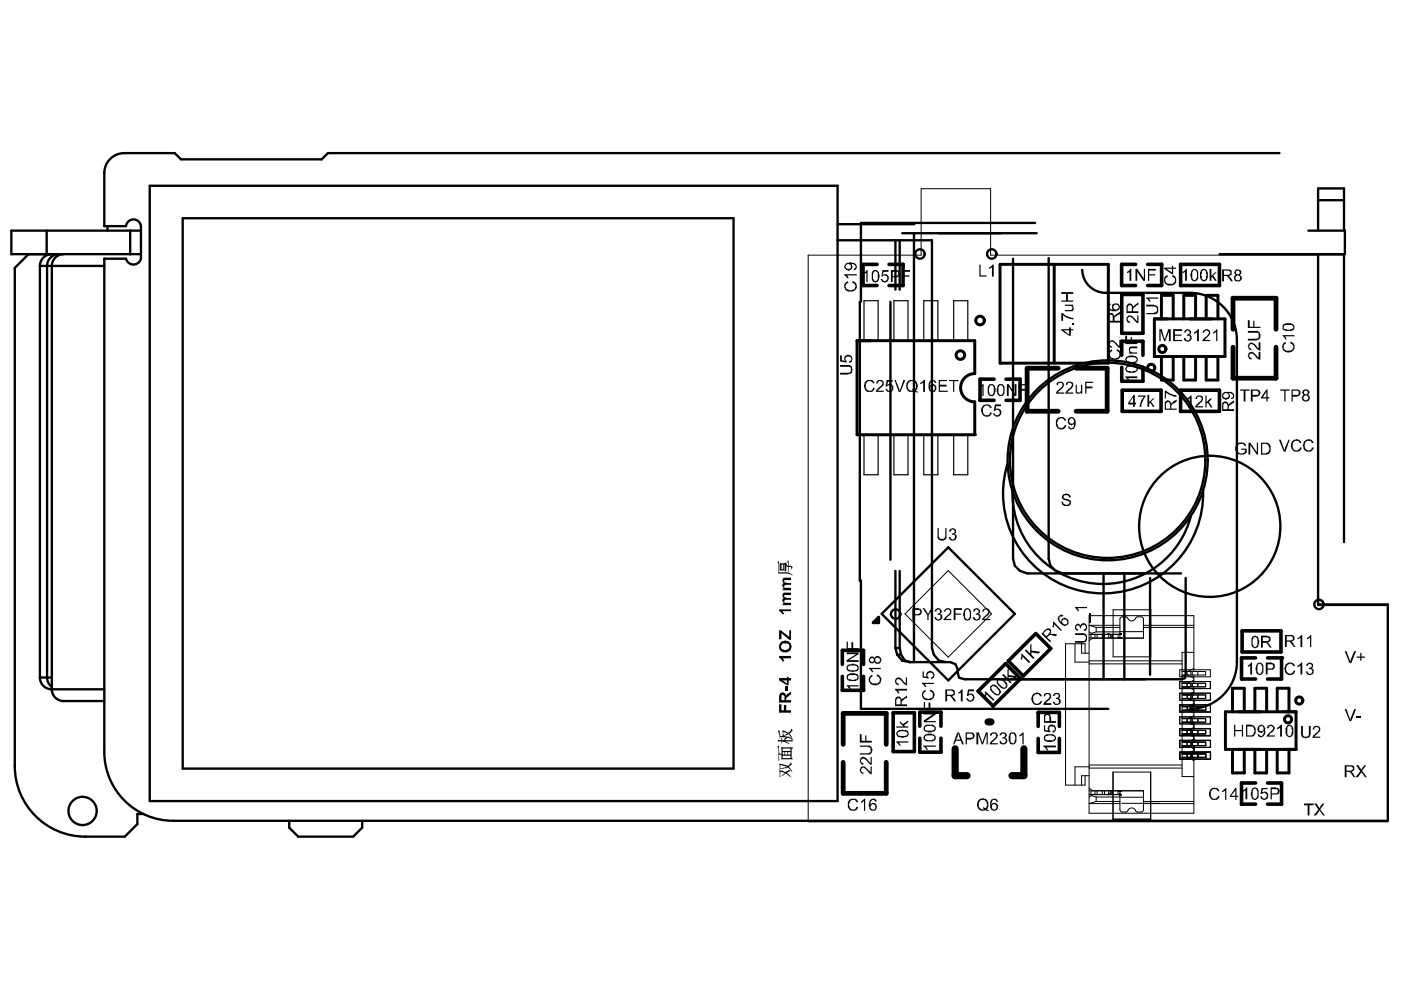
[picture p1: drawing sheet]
<svg xmlns="http://www.w3.org/2000/svg" width="297mm" height="210mm" viewBox="0 0 297 210" stroke-linecap="round" stroke-linejoin="round" font-family="sans-serif">
<g fill="none" stroke="#000" stroke-width=".21">
<path d="M171.3 54.1h24v-14.1h14.7v14.1h69.4v74.3h14.8v45.8h-122.9zM201.1 116.1l-7.8 7.7M204.6 119.6l1.4 1.4M186.9 130.2l2.2 2.1M190.5 133.7l8.4 8.4M191.9 130.2l9.2-9.2 9.1 9.2-9.1 9.1zM191.9 125.2l-1.4 1.4M206 139.3l-4.9 5M210.2 135.1l-1.4 1.4M213 128l2.2 2.2M227.9 136.5v3.9h3M229.3 136.5v2h1.6"/>
<path d="M230.1 138.5v-2h-4.2v30h4.2v-2M230.9 135.3h11.5M230.9 134l.8 .5h5.7M231.3 134.5v.8M231.7 135.3h.1M231.7 135.3l-.8 .5M232.2 134.5v.8M232.4 133v1M232.4 134h5M232.4 134l-1 .3M232.4 133h5M232.6 134.5v.8"/>
<path d="M233.7 134.5v.8M234.2 134.5v.8M234.9 134.5h.1M235 134.5h.1M235.1 134.5v.8M235.5 134.5v.8M235.6 134.5v.8M235.9 134.5v.8M236 129.3h8v10h-8zM236.4 134.5h.1M236.4 135.3h.1M237 134.5v.8"/>
<path d="M237.2 135.3h.1M237.3 134.5h.1M237.3 135.3h.1M237.4 135.3h-.1M237.4 134.5h.1M237.4 135.3h.1M237.4 134.5h-6.5M237.4 135.2h.1M237.4 135.2l.1-4.2a1.23 1.23 0 0 1 1.5-.1 .95 .95 0 0 0 .9 .8 .95 .95 0 0 0 1-.8l.1-.1a1.27 1.27 0 0 1 1.4 .2v4.3h-10.7M237.4 134.4h.1M237.4 134.4v.1M237.4 132.6h-6.5l1.5 .4"/>
<path d="M237.4 133.9h5M237.5 135.3h.1M242.4 133h10.7M242.4 132.6h10.7M253.1 138.3h-2.5v26.3h2.5M230.9 140.8h19.7M230.9 140.1h19.7M250.1 157h6.6l-.1 1.5h-6.5zM250.1 159.5l6.6-.1v1.6h-6.6zM250.1 142h6.5v1.5h-6.5zM250.1 144.5h6.5v1.5h-6.5zM250.1 146h6.5"/>
<path d="M250.1 152h6.5v1.5h-6.5v-1.5h6.5v1.5h-6.5M250.1 154.5h6.5v1.5h-6.5v-1.5h6.5v1.5M250.1 157h6.5M250.1 159.5h6.5M250.2 148.4v-1.5h6.4v1.5l-6.5 .1v-1.5h6.5v1.5M250.2 157v1.4h6.5M250.2 159.4v1.6M250.6 152.4h5v.7h-5M250.6 154.8h5v.8h-5M250.6 157.3h5.1l-.1 .8h-5M250.6 159.8h5.1v.8h-5M250.6 144.9h5v.7h-5"/>
<path d="M250.6 147.3h5v.8h-5M250.6 149.8h5l.1 .8h-5.1M250.6 150.7h1.5l1 .4M250.6 144.8h1.3M250.6 145.7h1.3M250.6 142.4h5v.7h-5M250.6 147.4h5v.7M250.6 148.2h1.5l1 .4M250.6 143.2h1.3M250.6 142.3h1.3M250.6 152.4h5v.7l-5 .1M250.6 153.2h1.3"/>
<path d="M250.6 158.2h1.5l1 .4M250.6 154.9h5v.7h-5M250.6 155.7h1.3M250.6 157.4h5M250.6 159.9h5M250.7 147.3h1.2M250.7 159.8h1.2M250.7 158.1h5M251.7 142.4v.7M251.7 144.9v.7M251.7 147.4v.7M251.7 149.9v.7"/>
<path d="M251.7 152.4v.7M251.7 154.8v.8M251.7 157.3v.8M251.7 159.8v.8M251.7 154.9v.7M251.7 147.3v.8M251.7 149.8v.8M251.9 142.3v.1M251.9 143.1v.1M251.9 144.8v.1M251.9 145.6v.1M251.9 147.3v.1"/>
<path d="M251.9 148.1v.1M251.9 149.8v.1M251.9 150.6v.1M251.9 152.3v.1M251.9 153.1v.1M251.9 154.8v.1M251.9 155.6v.1M251.9 145.7l1.2 .6M251.9 143.2l1.2 .6M251.9 153.2l1.2 .6M251.9 155.7l1.2 .6M251.9 158.2l1.2 .5"/>
<path d="M251.9 147.3h.1M251.9 148.1h.1M251.9 150.6l1.3 .6M251.9 148.1l1.3 .6M251.9 157.3h.1M251.9 158.1l1.3 .6M251.9 159.8h.1M251.9 157.3h-1.3M252.1 155.6l1 .4M252.1 153.2l1 .4M252.5 142.4v.7M252.5 144.9v.7"/>
<path d="M252.5 147.4v.7M252.5 149.9v.7M252.5 152.4v.7M252.5 154.8v.8M252.5 157.3v.8M252.5 159.8v.8M252.5 154.9v.7M252.5 147.3v.8M252.5 149.8v.8M252.8 142.4v.7M252.8 144.9v.7M252.8 147.4v.7"/>
<path d="M252.8 149.9v.7M252.8 152.4v.7M252.8 154.8v.8M252.8 157.3v.8M252.8 159.8v.8M252.8 147.3v.8M252.8 149.8v.8M253.1 156.7l-1.2 .7M253.1 159.2l-1.2 .7M253.1 142.4v-11.9h-22.2v41.9h22.2v-11.8M253.1 143.1v1.8M253.1 145.6v1.8"/>
<path d="M253.1 148.1v1.8M253.1 150.6v1.8M253.1 153.1v1.7M253.1 155.6v1.7M253.1 158.1v1.7M253.1 154.4l-1 .4h-1.5M253.1 151.9l-1 .4h-1.5M253.1 149.4l-1 .4M253.1 146.9l-1 .4M253.1 144.2l-1.2 .6M253.1 141.7l-1.2 .6M253.1 156.9l-1 .4"/>
<path d="M253.1 159.4l-1 .4M253.1 153.1v1.8M253.1 155.6v1.8M253.1 151.7l-1.2 .6M253.1 154.2l-1.2 .6M253.2 148.1v1.7M253.2 149.2l-1.3 .6M253.2 146.7l-1.3 .6M253.2 158.1l-.1 1.8M253.2 159.2l-1.3 .6M253.2 156.7l-1.3 .6M254 142.4v.7"/>
<path d="M254 144.9v.7M254 147.4v.7M254 149.9v.7M254 152.4v.7M254 154.8v.8M254 157.3v.8M254 159.8v.8M254 154.9v.7M254 147.3v.8M254 149.8v.8M255.6 144.9v.7M255.6 149.9v.7"/>
<path d="M255.6 157.3v.8M255.6 159.8v.8M255.7 149.8l-5.1 .1M255.7 159.8l-.1 .8h-5M256.6 149.5v1.5M256.6 157v1.5M256.6 159.5v1.5M256.7 149.5h-6.6v1.5l6.6-.1-.1-1.5h-6.4v1.5M230.9 167.7h11.5M230.9 168.4l6.5 .1M230.9 167.1l.8 .5M230.9 164.5h-1.6v2"/>
<path d="M230.9 162.8h19.7M230.9 162.6h-3v3.9M230.9 162.2h19.7M231.3 167.7v.7M231.4 168.7l1 .3M231.7 167.6h10.7v4.3a1.24 1.24 0 0 1-1.5 .1 .95 .95 0 0 0-1-.7 .95 .95 0 0 0-.9 .7l-.1 .1a1.28 1.28 0 0 1-1.4-.2l-.1-4.2M231.7 167.6v.1M232.2 167.7v.7M232.4 169.9l-1.5 .5h6.5M232.4 169.9h5M232.4 169h5M232.4 169v.9"/>
<path d="M232.6 167.7v.7M233.7 167.7v.7M234.2 167.7v.7M234.9 168.5h.1M234.9 168.4h.1M235 168.4h.1M235 168.4l-.1 .1M235.1 167.7v.7M235.5 167.7v.7M235.6 167.7v.7M235.9 167.7v.7M236 163.7h8v10h-8z"/>
<path d="M236.4 167.6v.1M236.4 168.4v.1M237 167.7v.7M237.2 167.7h.1M237.2 168.4h.1M237.3 168.4h.1M237.3 167.7h.1M237.4 168.4v.1M237.4 168.4h.1M237.4 167.7h.1M237.4 168.5h.1M237.4 168.5h-5.7l-.8 .5"/>
<path d="M237.4 169h5M237.5 167.6v.1M237.8 170.3h8M242.4 170.4h10.7M242.4 169.9h10.7M243.9 163.7v10M250.2 160.9h6.5M250.6 160.7h1.5l1 .4M251.9 160.7l1.2 .5M251.9 160.6l1.3 .6"/>
</g>
<path d="M224.4 78.1h-6.6v9.1h6.6M228.2 78.1h6.5v9.1h-6.5M261.4 73.6v6.6h9.1v-6.6M261.4 69.8v-6.6h9.1v6.6M178.8 157.8v-6.5h9.1v6.5M178.8 161.6v6.6h9.1v-6.6" fill="none" stroke="#000" stroke-width="1"/>
<g fill="none" stroke="#000" stroke-width=".63">
<path d="M212 56.1h23v20.9h-23zM223.5 56.1v20.9M181.7 72.2h25v7a2.99 2.99 0 0 0-3 3 2.99 2.99 0 0 0 3 3v7h-25zM244.7 67.6h15v8h-15zM246.2 75.6v5h2.5v-5M246.2 67.6v-5h2.5v5M251 75.6v5h2.5v-5M251 67.6v-5h2.5v5M255.7 75.6v5h2.5v-5M255.7 67.6v-5h2.5v5M185.1 132l1.2-1.1v1.1zM259.8 150.9h15v8h-15z"/>
<path d="M261.3 150.9v-5h2.5v5M261.3 158.9v5h2.5v-5M266.1 150.9v-5h2.4v5M266.1 158.9v5h2.4v-5M270.8 150.9v-5h2.5v5M270.8 158.9v5h2.5v-5"/>
<circle cx="203.6" cy="75.3" r=".91"/>
<circle cx="207.8" cy="68" r=".91"/>
<circle cx="244.1" cy="78" r=".76"/>
<circle cx="246.4" cy="74" r=".76"/>
<circle cx="273.1" cy="152.5" r=".76"/>
<circle cx="275.5" cy="148.5" r=".76"/>
</g>
<g fill="none" stroke="#000" stroke-width=".76">
<path d="M183 56.1h3M183 56.1v4.4h3M188.5 56.1h3M191.5 56.1v4.4h-3M237.8 56.1h3M237.8 56.1v4.4h3M243.3 56.1h3M246.3 56.1v4.4h-3M250.3 56.1h8.2v4.4h-8.2zM237.8 62.4h4.5v8.3h-4.5zM237.8 75.3v-2.9h4.5v2.9M237.8 77.9v2.9h4.5v-2.9"/>
<path d="M210.8 80.4h-3v4.5h3M213.3 80.4h3v4.5h-3M237.9 82.7h8.3v4.5h-8.3zM250.3 82.7h8.2v4.5h-8.2zM263.4 133.7h8.2v4.5h-8.2zM266.2 139.5h-3v4.5h3M268.7 139.5h3v4.5h-3M178.6 140.9v-3h4.5v3M178.6 143.4v3h4.5v-3M189.4 151.1h4.5v8.3h-4.5zM195 154v-3h4.5v3M195 156.5v3h4.5"/>
<path d="M199.5 156.5v3M199.5 159.5h.1M207.4 146.5l5.8-5.8 3.2 3.2-5.8 5.8zM213.8 140.1l5.8-5.8 3.2 3.2-5.8 5.8zM220.1 154v-2.9h4.5v2.9M220.1 156.6v2.9h4.5v-2.9M263.2 170.5h3M263.2 170.5h.1M266.2 166h-3v4.5M268.7 166h3v4.5h-3"/>
</g>
<path d="M202.5 158.8v5.7h2.5M209.5 153.1h.6M217.1 158.8v5.7h-2.5" fill="none" stroke="#000" stroke-width="1.5"/>
<g fill="none" stroke="#000" stroke-width=".5">
<path d="M31.7 39.4h145.9v130.4h-145.9zM271.3 32.5h-201.8l-1.3 1.3h-29.8l-1.4-1.3h-10.7a4.2 4.2 0 0 0-4.2 4.2v11.2h4.6a1.59 1.59 0 0 1 1.6-1.4 1.59 1.59 0 0 1 1.6 1.4v7a1.63 1.63 0 0 1-1.6 1.2 1.63 1.63 0 0 1-1.6-1.3h-4.6v104.6a14.6 14.6 0 0 0 14.6 14.6h257.5v-45.8h-14.7v-74.3M6.1 53.9l-3 2.9v105.6a15 15 0 0 0 15 15h8.4l2.6-2.7v-2.1h1.3M8.5 56.4h13.6M8.5 56.4v87.3M9.9 48.9v5M11 53.9a2.49 2.49 0 0 0-2.5 2.5M12.5 53.9a2.49 2.49 0 0 0-2.5 2.5v87.3a2.49 2.49 0 0 0 1 2M13.5 53.9a2.49 2.49 0 0 0-2.5 2.5v89.7M22.8 47.9v1M27.6 48.9v5M29.9 48.9h-27.5v5h27.5"/>
<path d="M38.7 46.3h116.8v116.7h-116.8zM177.5 50.9h20.1v86.5l.4 1.4 1.1 1.3 1.4 .3M177.6 47.5h16.3M189.8 50.9v10.5M190.8 50.9v10.5M191.3 49.4h28.5M193.8 49.4v91M214.8 54.8v63.7l.4 1.5 1.1 1 1.5 .6h32.6M219.5 47.3h-37v16.7M222.3 54.7v63.8l.4 1.5 1.1 1 1.6 .6M229.4 57.2v.1M229.4 57.3a5 5 0 0 0 5 4.8h17.9a10 10 0 0 1 9.9 10v68.2a10 10 0 0 1-9.9 10"/>
<path d="M277.4 48.9h7.7v5h-26.5M279.5 48.9v-8.9h5.5v8.9M279.5 42.4h5.5M285 53.9v61M182.3 64v59.2M188.8 64v54.7M213.6 98.3a21.2 21.2 0 0 0 17.4 27.3 21.2 21.2 0 0 0 24.1-21.7M214.7 104.2a19.2 19.2 0 0 0 16.6 19.4 19.2 19.2 0 0 0 21.2-14.3M182.5 123v27.3h52.5M186.9 130.2l14.2-14.1 14.1 14.1-14.1 14.1zM189.8 121v16.4M189.8 137.4l.4 1.4"/>
<path d="M189.8 137.4h1M190.2 138.8l1.1 1.3M190.2 138.8h.8M190.8 137.4l.2 1.4M190.8 121v16.4M191 138.8l.9 1.3M234 121.6v22.4M238.4 121.6v22.4M243.8 122.5v20.6M251.4 122.5v20.6l-.2 .7-.8 .2h-45.9l-1.2-.3-.3-1.1v-.7l-.4-1.1-1.1-.4h-8.6l-1.6-.3M8.5 143.7a2.49 2.49 0 0 0 2.5 2.4M8.5 143.7h2.5"/>
<path d="M11 146.1h11.1M11 146.1a2.49 2.49 0 0 0 2.5 2.5h8.6M191.3 140.1h.6M191.9 140.1l1.2 .3M61.3 174v1.5l1.9 1.9h11.7l1.9-1.9v-1.5"/>
<circle cx="195.1" cy="53.8" r="1"/>
<circle cx="210.3" cy="53.8" r="1"/>
<circle cx="234.8" cy="97.6" r="20.7"/>
<circle cx="234.8" cy="97.6" r="21.2"/>
<circle cx="256.5" cy="111.6" r="15"/>
<circle cx="189.9" cy="130.2" r="1"/>
<circle cx="279.6" cy="128.2" r="1"/>
<circle cx="17.5" cy="171.9" r="2.99"/>
</g>
<g fill="#000">
<path d="M179 58.1h2.7v.3h-2.1l.3 .6h.1h-.4l-.6-.6zM183.1 57.9l.8-.6v2.5h-.2v-1.9l-.4 .2h-.2zM187.1 57.3h1.3v.3h-1l-.3 .7h.3v-.2a.84 .84 0 0 1 .8 .3 .84 .84 0 0 1 .2 .9l-.1 .4-.6 .1v.1l-.6-.1-.4-.6h.4v.2a.58 .58 0 0 0 .8 .1 .58 .58 0 0 0 .1-.9l-.1-.1a.49 .49 0 0 0-.8 .1h-.2zM191.3 57.3h1.6v.3h-1.3v.8h1.2v.2h-1.2v1.2h-.3zM207.7 56.1h.2v2.3h1.3v.2h-1.5zM209.7 56.7l.6-.3 .1-.3h.3v2.5h-.4v-2l-.4 .4h-.2zM239 57.6l.6-.6h.2v2.5h-.3v-1.9l-.5 .4zM240.7 57h.4l1.4 2v-2h.3v2.5h-.4l-1.3-1.9v1.9h-.4zM243.4 57h1.6v.4h-1.3v.7h1.2v.3h-1.2v1.1h-.3zM246.9 58.6l.7-.2v.4h-.1a.72 .72 0 0 0 0 1.2v.2a1.64 1.64 0 0 0 1.6-.4v-.1a.58 .58 0 0 0-.4-.9l-.2-.2 .1-.3v.1a.48 .48 0 0 1 .6 .5h.2a1.3 1.3 0 0 1-.4 1.3 1.3 1.3 0 0 1-1.3 .3 1.24 1.24 0 0 1-.8-1.9zM250.8 57.6l.6-.6h.2v2.5h-.3v-1.9l-.5 .4zM256.5 57h.3v1.5l.8-.7h.4l-.8 .6 .8 1.1h-.4l-.6-.9-.2 .9h-.3z"/>
<path d="M178.1 75.4h.4v1l.6 .1v-.1a.83 .83 0 0 1 .3-1.1 .83 .83 0 0 1 1.1 .2l.1 .2a.76 .76 0 0 1-.6 1.2v-.3l.4-.2a.6 .6 0 0 0-.4-.8 .6 .6 0 0 0-.7 .5v.3l.2 .1v.4l-1.4-.3zM179.1 60l.5-.3 .3 .3a.7 .7 0 0 0-.6 .8 .7 .7 0 0 0 .7 .6 .79 .79 0 0 0 1-.1l.3-.1a.91 .91 0 0 0-.7-1.3l.3-.2a1.11 1.11 0 0 1 .8 1.3 1.11 1.11 0 0 1-1.3 .8 1.12 1.12 0 0 1-1.2-.4 1.12 1.12 0 0 1-.1-1.2zM178.1 77.4h1.5a.9 .9 0 0 1 1 .6l.2 .3v.2h-.2a.66 .66 0 0 1-.7 .8v.1h-1.8v-.4h1.7a.64 .64 0 0 0 .6-.7 .64 .64 0 0 0-.8-.5h-1.5zM225 66.4l.7 .2a2.84 2.84 0 0 0 1.9 .8v.4l-.4-.2a2.87 2.87 0 0 1-1.8-.7v1.1h-.4zM227.3 68.5h.3v.4h-.3zM225.8 64.6h1.8v.3h-.3a.59 .59 0 0 1 .4 .6 .59 .59 0 0 1-.7 .5h-1.2v-.3h1.4l.1-.2a.45 .45 0 0 0-.1-.5 .45 .45 0 0 0-.4-.1h-1zM225 61.9h2.6v.4h-1.2v1.4h1.2v.3h-2.6v-.3h1v-1.4h-1zM235.2 74.5l.5-.4h.1v.4a.71 .71 0 0 0-.5 .7 .71 .71 0 0 0 .6 .7l.4 .1a.9 .9 0 0 0 .9-.4 .9 .9 0 0 0 0-1l-.5-.2 .2-.3a1.09 1.09 0 0 1 .5 1.6 1.38 1.38 0 0 1-1.6 .6l-.1-.2a1.09 1.09 0 0 1-.5-1.6zM235.2 72.3l.5-.1v-.1a2.25 2.25 0 0 1 1.4 1.1l.2 .1v-1.2h.3v1.7l-.4-.1-.8-.7a.77 .77 0 0 0-1-.4 .52 .52 0 0 0-.1 .5 .52 .52 0 0 0 .5 .4v.2a.83 .83 0 0 1-.6-1.2zM239 67.1a.84 .84 0 0 1 1.4 .3l.7 .7v-1.2h.3v1.6l-.5-.1-.4-.4a.63 .63 0 0 0-.7-.6 .4 .4 0 0 0-.5-.2 .4 .4 0 0 0-.2 .4l.1 .4 .4 .1v.4a.89 .89 0 0 1-.6-1.4zM238.6 71.2h.4v1.4h.7v-1.2h.3v1.2h1.1v.4h-2.5zM239.3 73.7l.4-.2h1.4v.3h-1a.39 .39 0 0 0-.5 .3 .39 .39 0 0 0 .4 .5v.1h1.1v.3h-1.8v-.3h.3l-.3-.2z"/>
<path d="M238.6 79.8h2.5v.4h-1.9l.4 .5v.1h-.4l-.1-.4-.5-.3zM243 64.6h1.7l.5 .1v.2a.85 .85 0 0 1 .4 1.1v.2l-.6 .4h-2v-.2h1.7v-.2a.63 .63 0 0 0 .6-.6 .63 .63 0 0 0-.6-.6h-1.7zM243 63.1h2.6v.2h-2.1l.4 .4v.3h-.2l-.3-.5-.4-.2zM245.8 69.8h.5l.6 2.3 .8-2.3h.5v2.5h-.4v-2l-.7 2h-.3l-.7-2.1v2.1h-.3zM248.7 69.8h1.9v.4h-1.5v.7h1.4v.3h-1.4v.9h1.5v.2h-1.9zM251.1 70.2a.71 .71 0 0 1 .7-.4 .71 .71 0 0 1 .6 .4 .56 .56 0 0 1-.3 .9 .65 .65 0 0 1 .6 .6 .65 .65 0 0 1-.6 .6 .79 .79 0 0 1-1-.1l-.1-.5h.4v.2a.52 .52 0 0 0 .8 .1 .52 .52 0 0 0-.2-.8h-.4v-.3l.4-.1a.4 .4 0 0 0-.1-.7 .4 .4 0 0 0-.5 .5l-.4-.2zM253.2 70.4h.2l.5-.6h.3v2.5h-.4v-1.9l-.5 .4h-.1zM255.1 70.2a.88 .88 0 0 1 1.5 .1l-.1 .8-1.2 1h1.3v.2h-1.7v-.2l1.2-1.2a.46 .46 0 0 0 0-.7 .46 .46 0 0 0-.7 .1h-.1v.3h-.4zM257.2 70.4l.9-.6v2.5h-.2v-1.9l-.7 .4zM264.7 74.9a.84 .84 0 0 1 1.4 .2l.8 .8v-1.3h.3v1.7h-.3l-.8-.8a.85 .85 0 0 0-1.1-.4l-.2 .4 .3 .4h.2v.4l-.5-.2v-.2a.49 .49 0 0 1-.1-.8zM264.7 73l.5-.4a2.83 2.83 0 0 1 1.5 1.2h.2v-1.2h.3v1.8l-.5-.2-.6-.6a.9 .9 0 0 0-1-.6l-.3 .5 .2 .3 .3 .2v.2a.51 .51 0 0 1-.6-.6h-.1zM264.6 67.9h.4v1.4h.7v-1.3h.3v1.3h1.2v.2h-2.6z"/>
<path d="M264.6 70.2h1.5a.95 .95 0 0 1 1.1 1.1v.3l-.3 .5-2.3 .1v-.4h1.5a.51 .51 0 0 0 .5 0 .51 .51 0 0 0 .3-.5l.1-.1h-.1a.55 .55 0 0 0-.2-.6 .55 .55 0 0 0-.6 0h-1.5zM271.9 73l.7-.5 .1 .3-.1 .2a.58 .58 0 0 0-.4 .8 1.33 1.33 0 0 0 1.9 .3v-.3a.54 .54 0 0 0-.3-.8l-.2-.2v-.3h.1a1.12 1.12 0 0 1 .8 1.1 1.12 1.12 0 0 1-.9 1v.1a1.37 1.37 0 0 1-1.7-.9l-.1-.2zM271.9 71.1h2.6v.2h-2.1l.4 .5v.1h-.4v-.2zM183.3 81.1l.5-.5h.5a.58 .58 0 0 1 .9 .3l.3 .3-.4 .1v-.1a.9 .9 0 0 0-1.3-.1 .9 .9 0 0 0-.1 1.2v.2a.77 .77 0 0 0 .7 .3 .77 .77 0 0 0 .7-.5v-.1l.4 .1-.4 .5a.65 .65 0 0 1-.9 .3h-.1a1.26 1.26 0 0 1-.8-1.8zM186 80.7h.2a.72 .72 0 0 1 1 .1 .72 .72 0 0 1-.1 1l-1 1h1.3v.3h-1.7l.1-.5 .7-.5a1 1 0 0 0 .5-1.2 .52 .52 0 0 0-.6-.1 .52 .52 0 0 0-.3 .5h-.4zM188 80.6h1.3v.3h-1l-.2 .7 .2-.2a.83 .83 0 0 1 1 .4 .83 .83 0 0 1-.2 1 .65 .65 0 0 1-.8 .3l-.6-.5v-.1h.4a.46 .46 0 0 0 .4 .4 .46 .46 0 0 0 .5-.3 .59 .59 0 0 0-.1-.8 .59 .59 0 0 0-.8 0v.2h-.4zM189.6 80.6h.3l.9 2.2 .8-2.2h.3l-1 2.5h-.4zM195.1 81.2l.5-.3 .3-.3h.2v2.5h-.4v-2l-.5 .3h-.1zM199 80.6h1.8v.2h-1.5v.8h1.4v.4h-1.4v.8h1.6v.3h-1.9zM201.2 80.6h2v.2h-.9v2.3h-.2v-2.3h-.9zM207.7 82h.2l.4-.6h.2v2.6h-.2v-2l-.5 .3h-.1zM208.2 86.3h.1a1.14 1.14 0 0 1 1.9 0l.1 .2h-.4a.79 .79 0 0 0-.9-.5 .79 .79 0 0 0-.6 .9v.6h.1a.69 .69 0 0 0 .6 .6 .69 .69 0 0 0 .7-.3l.1-.4 .4 .1a1.15 1.15 0 0 1-1 .8 1.15 1.15 0 0 1-1.1-.6v-.3h-.2z"/>
<path d="M210.9 85.8h1.3v.3h-1l-.1 .7a.82 .82 0 0 1 1.1 .4 .82 .82 0 0 1-.6 1.1l-.3 .1v-.1h-.4l-.2-.3-.1-.3h.3a.51 .51 0 0 0 .8 .3 .63 .63 0 0 0 .2-.8 .63 .63 0 0 0-.7-.3l-.3 .2h-.2zM213.5 81.4h.4l1.2 2.1v-2.1h.4v2.6h-.4l-1.2-2v2h-.4zM216 81.4h1.8v.3h-1.4v.8h1.3v.3h-1.3v1.2h-.4zM224.1 81.1h.2a.85 .85 0 0 1 .9-.2 .85 .85 0 0 1 .5 .8h-.2a1.72 1.72 0 0 1-1.1 1.3v.2h1.3v.3h-1.8l.1-.5 .5-.5a.63 .63 0 0 0 .6-.7 .37 .37 0 0 0 .1-.5 .37 .37 0 0 0-.4-.1h-.3l-.2 .5-.3-.1zM224 88.9a1.18 1.18 0 0 1 2 .1v.2h-.3a.77 .77 0 0 0-1.1-.4l-.3 .4-.2 .4v.3h.2a.75 .75 0 0 0 .4 .8 .75 .75 0 0 0 .8-.1l.3-.5 .2 .2a1.11 1.11 0 0 1-1.3 .8 1.11 1.11 0 0 1-.8-1.3zM226 81.2l.4-.3a.84 .84 0 0 1 .9 .2 .84 .84 0 0 1 .3 .9l-1.3 1.2h1.3v.3h-1.7a2.25 2.25 0 0 1 1.1-1.4v-.1a.46 .46 0 0 0 .1-.8 .46 .46 0 0 0-.7 .1l-.1 .4-.4-.1h.1zM228.1 81.6h.2v1a.47 .47 0 0 0 .5 .6 .47 .47 0 0 0 .4-.6v-1h.3v1.9h-.3v-.3l-.3 .1a.55 .55 0 0 1-.7 .1 .55 .55 0 0 1-.1-.7zM230.1 80.9h1.6v.3h-1.4v.8h1.3v.3h-1.3v1.2h-.2zM241.2 83.9h1.7v.2l-.8 1.1-.1 1.1h-.4v-.4l.4-1.2 .5-.6h-1.3zM243.3 83.7h.4v1.5l.7-.7h.4l-.8 .6 .8 1.2h-.4l-.5-.9-.2 .2v.7h-.4zM246.9 82.8h.4l.2 .3 .8 .4v.1l1.2 .3v.2l-1-.1v-.1l-.7-.2-.6-.5v1.3h-.3zM251.8 84.4l.3-.2 .3-.3h.3v2.5h-.4v-2l-.4 .3h-.1z"/>
<path d="M253.7 84l.2-.1a.84 .84 0 0 1 .9 .1 .84 .84 0 0 1 .3 .9l-1.3 1.2h1.3v.3h-1.7a2.25 2.25 0 0 1 1.2-1.4l.1-.1a.51 .51 0 0 0-.3-.8 .51 .51 0 0 0-.6 .5h-.4zM255.6 83.9h.2v1.3l.8-.7h.4l-.7 .7 .8 1.2h-.4l-.6-1-.3 .2v.8h-.2zM262 94.4a1.39 1.39 0 0 1 1.8-.4l.4 .4-.3 .2a.91 .91 0 0 0-1.2-.5 .91 .91 0 0 0-.4 1.3v.2l.5 .5h.8l.3-.2v-.5h-.7v-.3h1.1v.9a1.71 1.71 0 0 1-2.1 0l-.3-.5zM262.9 82.6h2.1v.2h-.9v2.3h-.4v-2.3h-.8zM264.7 93.9h.4l1.4 2v-2h.2v2.5h-.2l-1.4-2v2h-.4zM271.2 93.2h.3l.7 1.9h.1v.4l.9-2.3h.2l-.8 2.6h-.4zM271.4 82.6h2v.2h-.8v2.3h-.3v-2.3h-.9zM273.8 93.7a1.55 1.55 0 0 1 1.7-.5l.5 .7-.4 .1-.1-.1a.58 .58 0 0 0-.9-.4 1.33 1.33 0 0 0-.3 1.9h.3a.54 .54 0 0 0 .9-.3h.1v-.2h.4v.1a1.12 1.12 0 0 1-1.1 .8 1.12 1.12 0 0 1-1.1-.9h-.1zM276.5 93.6l.2-.1a1.01 1.01 0 0 1 1-.4 1.01 1.01 0 0 1 .8 .8l-.4 .1v-.1a.78 .78 0 0 0-1.2-.2 1.02 1.02 0 0 0-.1 1.3 1.02 1.02 0 0 0 1.2 .4l.1-.5h.4a1.09 1.09 0 0 1-1.1 .9 1.09 1.09 0 0 1-1-1.1l-.2-.5h.2zM198.8 112h.2v1.5a.69 .69 0 0 0 .5 .8 .69 .69 0 0 0 .8-.3l.1-.3v-1.7h.3v1.5a.99 .99 0 0 1-.7 1.1 .99 .99 0 0 1-1.2-.6zM201.3 112.4l.1-.2a.75 .75 0 0 1 .9-.1 .75 .75 0 0 1 .4 .8l-.4 .3a.65 .65 0 0 1 .5 .7 .65 .65 0 0 1-.5 .6 .76 .76 0 0 1-1.1-.6h.4a.48 .48 0 0 0 .6 .5v-.1a.48 .48 0 0 0 .3-.7 .48 .48 0 0 0-.7-.2v-.3h.1a.41 .41 0 0 0 .5-.4 .41 .41 0 0 0-.4-.4 .41 .41 0 0 0-.4 .4h-.4zM225.1 105.1l.8-.5 .5 .2a.45 .45 0 0 1 .5 .5l.1 .1-.3 .1a.64 .64 0 0 0-.5-.5 .64 .64 0 0 0-.7 .3 .48 .48 0 0 0 .7 .5l.5 .1v.1a.58 .58 0 0 1 .3 .9 1.24 1.24 0 0 1-1.9-.1l-.1-.4h.4v.1a.72 .72 0 0 0 .9 .5l.1-.1a.32 .32 0 0 0 .4-.3 .32 .32 0 0 0-.4-.3v-.2h-.5l-.4-.2a.51 .51 0 0 1-.4-.8z"/>
<path d="M165.2 133.6h.4l1.7 1.4v-1.4h.4v2.1h-.4l-1.6-1.4v1.2h-.5zM165.9 125.8l.3-.1h1.5v.5h-1.4l-.1 .1 .1 .4 1.4 .1v.4h-1.3l-.2 .2 .1 .4h1.4v.5h-1.8v-.4h.3l-.4-.5 .1-.5 .3-.1-.4-.5zM165.9 122.6l.3-.1h1.5v.5h-1.4l-.1 .1 .1 .4 1.4 .1v.4h-1.3l-.2 .3 .1 .3h1.4v.5h-1.8v-.3h.3l-.4-.5 .1-.5 .3-.2-.4-.5zM165.2 139.1h2.5v.5h-1.8l.4 .6h-.5v-.2l-.6-.5zM165.2 129.2h2.5v.4h-1.8l.4 .6h-.5l-.6-.6zM179.5 136h.3v1.4h.7v-1.2h.4v1.2h1.1v.3h-2.5zM179.5 138.3h2.5v.4l-2 1.3h2v.3h-2.5v-.3l2-1.3h-2zM195.6 128.9h.4l.7 1.3 .8-1.3h.4l-1 1.6v1h-.3v-1zM198.4 129.1h.1a.7 .7 0 0 1 .9 0 .7 .7 0 0 1 .1 .9l-.2 .2a.64 .64 0 0 1 .5 .7 .64 .64 0 0 1-.6 .6l-.2 .1a.88 .88 0 0 1-.9-.8h.3a.53 .53 0 0 0 .8 .5 .53 .53 0 0 0 0-1h-.4v-.2a.48 .48 0 0 0 .5-.6 .39 .39 0 0 0-.4-.3 .39 .39 0 0 0-.4 .4v.1l-.4-.1zM200.3 129.2a.85 .85 0 0 1 1-.1 .85 .85 0 0 1 .4 1l-1.1 1v.1h1.1v.3h-1.7v-.3l.4-.4a1.83 1.83 0 0 0 1-1.3 .57 .57 0 0 0-.5-.3 .57 .57 0 0 0-.5 .4v.1h-.2zM202.2 128.9h1.8v.4h-1.4v.8h1.1v.2h-1.1v1.2h-.4zM206.5 129.1l.4-.2h.4v.2a.53 .53 0 0 1 .5 .4 .53 .53 0 0 1-.3 .6l-.1 .1a.64 .64 0 0 1 .5 .7 .64 .64 0 0 1-.6 .6l-.2 .1a.88 .88 0 0 1-.8-.8h.3a.39 .39 0 0 0 .2 .5 .39 .39 0 0 0 .5-.1l.4-.4-.2-.1a.39 .39 0 0 0-.2-.4 .39 .39 0 0 0-.4 0v-.2l.4-.1a.4 .4 0 0 0-.1-.7 .4 .4 0 0 0-.6 .4l-.3-.1z"/>
<path d="M208.4 129.2l.1-.1a.95 .95 0 0 1 1.4 .7h-.1l-.2 .7-.9 .6v.1h1.2v.3h-1.7l.3-.7a1.83 1.83 0 0 0 1.1-1.3 .55 .55 0 0 0-.6-.3 .55 .55 0 0 0-.5 .5h-.2zM218.7 136.4v1.5l1.9 .3-.4 .4-1.5-.3v.5l.6 .7-.2 .2-1.8-1.8 .2-.2 .9 .9v-1.8zM223.4 131.7l1.7 1.9-.2 .2-1.4-1.4-.1 .7-.3-.2zM227.9 132.6h.2a.53 .53 0 0 1 .5-.4 .53 .53 0 0 1 .5 .4 .72 .72 0 0 1 .9-.5l.1 .1a.95 .95 0 0 1 0 1.6h-.3l-.1-.3a.53 .53 0 0 0 .5-.7 .53 .53 0 0 0-.7-.3l-.3 .4v.4l-.3-.2a.42 .42 0 0 0-.2-.5 .42 .42 0 0 0-.6 .2 .42 .42 0 0 0 .3 .6l.2 .4a.65 .65 0 0 1-.7-.8zM227.9 134.3h1.4a.95 .95 0 0 1 1.2 1.1v.1a.9 .9 0 0 1-1 .8h-1.6v-.4h1.4a.51 .51 0 0 0 .8-.4 .52 .52 0 0 0 .1-.5 .52 .52 0 0 0-.5-.4h-1.8zM227.9 128.7h2.6v.2h-2.1l.4 .6v.1h-.4v-.3l-.5-.4zM275.1 135.3l.4-.1 .4-.6h.2v2.6h-.4v-2l-.4 .3h-.2zM277.1 135.3l.5-.3 .2-.4h.2v2.6h-.2v-2l-.4 .3h-.3zM287.6 139.2h.8v-.8h.3v.8h.7v.3h-.7v.6h-.3v-.6h-.8zM165.2 149.3h.5v1.3h.5v-1.1h.5v1.1h1v.5h-2.5zM166.6 145.4h.5v1h-.5zM179.5 145.3h2.5v.2h-2l.4 .5v.2h-.3z"/>
<path d="M182.3 155.7h.4v1.4h.7v-1.2h.3v1.2h1.1v.3h-2.5zM182.3 158.1h1.5a.88 .88 0 0 1 .9 .3 .88 .88 0 0 1 .1 .9 .7 .7 0 0 1-1 .7h-1.5v-.3h1.5a.7 .7 0 0 0 .8-.6 .7 .7 0 0 0-.7-.8h-1.6zM184.3 143.5l.4-.4h.3v.4a.65 .65 0 0 0-.6 .6 .65 .65 0 0 0 .6 .7v.1h.3a.89 .89 0 0 0 1.1-.3 .89 .89 0 0 0 0-1.1l-.6-.1 .2-.4a1.16 1.16 0 0 1 .9 1.3 1.16 1.16 0 0 1-1.3 1 1.14 1.14 0 0 1-1.4-1.3zM184.2 141.6h2.5v.3h-1.9l.4 .6h-.4zM189.9 143.9h.1a.67 .67 0 0 1 1.2 .1l.9 .9v-1.3h.2v1.7l-.5-.1-.9-.9a.49 .49 0 0 0-.6-.4 .49 .49 0 0 0-.3 .6 .49 .49 0 0 0 .5 .4v.4a.89 .89 0 0 1-.6-1.4zM190.8 152.9l.6 .6 1.2-.7v.3l-.9 .7 .2 .2h.7v.3h-2.6v-.3h1.6l-.8-.7zM189.8 146h2.5v.4h-2l.4 .4v.3h-.3l-.1-.4-.5-.4zM190 157.2h2.6v.2h-1.9l.2 .7h.1h-.3l-.7-.7zM195.6 146.7l.4-.4h.2v.4a.71 .71 0 0 0-.5 .7 .71 .71 0 0 0 .7 .7h.2v.1l.4-.1a.75 .75 0 0 0 .8-.4 .75 .75 0 0 0-.2-.9l-.5-.2 .2-.4 .1 .1a1.1 1.1 0 0 1 .7 1.2 1.1 1.1 0 0 1-1.1 1 1.23 1.23 0 0 1-1.5-1.6zM195.6 142.4h.3v1l.6 .1v-.1a.62 .62 0 0 1-.1-.7 .62 .62 0 0 1 .6-.3 .49 .49 0 0 1 .8 .1 .75 .75 0 0 1 .3 .8 .75 .75 0 0 1-.6 .6l-.1 .1v-.4h.1a.47 .47 0 0 0 .4-.4 .47 .47 0 0 0-.3-.4 .64 .64 0 0 0-.7-.1 .64 .64 0 0 0-.3 .7l.3 .1v.4l-1.3-.3zM195.9 148.8h.2v1.4h.8v-1.2h.4v1.2h1.1v.4h-2.5zM195.5 144.8h2.5v.2h-1.9l.3 .7h.1h-.4l-.2-.5-.4-.2z"/>
<path d="M195.7 158.1h2.7v.2h-2l.3 .5v.2h-.3v-.3zM195.9 151.1h2.5v.4l-2 1.4h2v.2h-2.5v-.3l1.9-1.3h-1.9zM203.2 146.8l.6-.6h.3v2.5h-.4v-2l-.4 .4h-.1zM205.2 146.2h1.3v.4h-1l-.1 .6 .2-.1a.92 .92 0 0 1 .9 .5 .92 .92 0 0 1-.1 1 1.08 1.08 0 0 1-1.5-.4v-.1h.3l.2 .4a.62 .62 0 0 0 .9-.5 .62 .62 0 0 0-.8-.7v.1l-.5 .2zM207 155.3h.5l.8 2.1 .7-2.1h.4v2.5h-.2v-2.1l-.8 2.1h-.2l-.8-2.1v2.1h-.4zM208.8 146.7l.1-.1 1.9 1.7-.2 .3-1.4-1.4-.3 .7zM210.1 155.4h.2v-.1a.95 .95 0 0 1 1.3 .8l-.1 .3-1.2 1v.2h1.3v.2h-1.8l.3-.6 .6-.5a.85 .85 0 0 0 .4-1.2 .64 .64 0 0 0-.9 .6l-.3-.2zM212 155.7a1 1 0 0 1 1.1-.4l.4 .5-.1 .5-.3 .1 .3 .2a.86 .86 0 0 1-.2 1.2 .86 .86 0 0 1-1.2-.2v-.4h-.2l.4-.1a.51 .51 0 0 0 .7 .5 .51 .51 0 0 0 .2-.8l-.1-.2h-.5l.1-.3a.42 .42 0 0 0 .6-.2 .42 .42 0 0 0-.3-.6 .42 .42 0 0 0-.6 .3l-.3 .1zM213.9 141.6v1.5l1.9 .3-.4 .4-1.5-.3v.5l.6 .7-.3 .2-1.7-1.8 .2-.2 .9 .9v-1.8zM216.1 155.8l.4-.1 .3-.4h.2v2.5h-.2v-2l-.5 .4h-.2zM216.5 138.7l.2-.1 1.7 1.7-.2 .3-1.4-1.4-.1 .8-.3-.3zM218.8 147.4a1.55 1.55 0 0 1 1.7-.5l.5 .7-.4 .1a.8 .8 0 0 0-1-.5 .8 .8 0 0 0-.5 1 .77 .77 0 0 0 .3 .9 .77 .77 0 0 0 .9-.1l.3-.2v-.2l.4 .1a1.12 1.12 0 0 1-1.2 .8 1.12 1.12 0 0 1-1-.9h-.1z"/>
<path d="M221.3 153.8h.3v1l.8 .1a.49 .49 0 0 1-.2-.7v-.2a.9 .9 0 0 1 1.1-.3 .9 .9 0 0 1 .6 1l-.4 .6h-.4l.1-.4a.46 .46 0 0 0 .4-.6 .46 .46 0 0 0-.6-.3 .48 .48 0 0 0-.5 .7v.2h.2l-.1 .4-1.3-.3zM221.3 147.2l.4-.3a.84 .84 0 0 1 .9 .2 .84 .84 0 0 1 .3 .8l-.4 .6-.9 .6h1.3v.4h-1.7a.68 .68 0 0 1 .5-.8l.7-.8a.46 .46 0 0 0 0-.7 .46 .46 0 0 0-.7 .1l-.1 .4-.4-.1h.1zM221.2 158.1h2.7v.4h-2.1l.4 .5v.1h-.4v-.3l-.6-.5zM223.4 147.2h.1a.69 .69 0 0 1 .9-.2 .69 .69 0 0 1 .2 .9l-.2 .2a.71 .71 0 0 1 .5 .8 .71 .71 0 0 1-.8 .6h-.5l-.2-.3-.2-.4 .3-.1 .1 .1a.46 .46 0 0 0 .6 .4 .46 .46 0 0 0 .3-.6l-.2-.4h-.4v-.3h.2a.42 .42 0 0 0 .3-.4 .42 .42 0 0 0-.4-.4 .42 .42 0 0 0-.4 .5h-.4zM261.7 153.6h.2v1.2h1.4v-1.2h.3v2.6h-.3v-1.2h-1.4v1.2h-.2zM264.6 141.1l.6-.6h.3v2.5h-.4v-1.9l-.5 .4zM268.8 153.9h.1a.77 .77 0 0 1 1.1 0 .77 .77 0 0 1-.1 1.1l-.9 .9h1.3v.3h-1.8l.3-.5 .8-.9a.48 .48 0 0 0 .3-.6 .48 .48 0 0 0-.6-.3v.1h-.3l-.1 .4h-.3zM270.8 154.3l.4-.1 .3-.6h.3v2.6h-.4v-1.9l-.5 .4h-.1zM272.6 140.9h.1a1.1 1.1 0 0 1 1.8 .1l.1 .2h-.4a.72 .72 0 0 0-.9-.5v.2a.45 .45 0 0 0-.5 .5 1.02 1.02 0 0 0 .8 1.5l.1-.1a.45 .45 0 0 0 .5-.6l.1-.1 .3 .1a1.13 1.13 0 0 1-1.3 .9l-.2-.1a1.25 1.25 0 0 1-.7-1.6zM275.1 141.1h.2l.6-.6h.2v2.5h-.4v-1.9l-.5 .4h-.1zM277 140.9l.2-.2a.49 .49 0 0 1 .8-.1 .68 .68 0 0 1 .1 1.1 .67 .67 0 0 1 .4 .7 .67 .67 0 0 1-.5 .6v.1h-.2a.86 .86 0 0 1-.9-.6v-.1h.3a.48 .48 0 0 0 .7 .5l.1-.1a.52 .52 0 0 0 .1-.7 .52 .52 0 0 0-.6-.2v-.3a.51 .51 0 0 0 .6-.6l-.1-.1a.51 .51 0 0 0-.8 .3l-.3-.1h.1zM275.9 153.9h.3v1.5a.51 .51 0 0 0 .1 .6 .51 .51 0 0 0 .4 .2h.3a.68 .68 0 0 0 .5-.8v-1.5h.4v1.9a.98 .98 0 0 1-1.4 .6h-.3l-.3-.5z"/>
<path d="M278.5 154h.3a.72 .72 0 0 1 .9 .1 .72 .72 0 0 1 .1 .9l-1.2 1.2h1.3v.2h-1.6l.1-.5 1-.7a.54 .54 0 0 0 .1-.8 .54 .54 0 0 0-.7-.1l-.2 .4h-.3zM285.1 150.4h.4l.6 1.9h.1v.3l.9-2.2h.4l-1 2.5h-.4zM285.1 138.1h.4l.7 2.1h.2v-.4l.7-1.7h.4l-1 2.5h-.4zM287.6 151.9h.9v.2h-.9zM180 169.6a1.68 1.68 0 0 1 1.8 0l.1 .4-.4 .1a.67 .67 0 0 0-.6-.5 .67 .67 0 0 0-.6 .4 .98 .98 0 0 0 .2 1.5v.1h.4a.48 .48 0 0 0 .6-.5l.2-.1 .2 .1-.1 .4a1.21 1.21 0 0 1-1.6 .2 1.21 1.21 0 0 1-.4-1.5zM182.4 162.8a.81 .81 0 0 1 1.4 .2l.8 .8v-1.3h.2v1.7h-.2v-.2a.63 .63 0 0 1-.7-.6l-.6-.5a.51 .51 0 0 0-.5 0 .51 .51 0 0 0-.3 .5l.3 .4h.3v.4a.83 .83 0 0 1-.7-1.3zM182.4 160.7h.1a.67 .67 0 0 1 1.2 .2l.9 .9v-1.3h.2v1.6h-.3l-.9-1a.55 .55 0 0 0-.7-.2 .55 .55 0 0 0-.4 .6h.2v.3h.4v.3a.83 .83 0 0 1-.7-1.2zM182.5 170l.7-.6h.2v2.5h-.2v-2l-.5 .3h-.2zM256.5 167.6l.5-.5a1.52 1.52 0 0 1 1.5 .4v.2l-.3 .1a.8 .8 0 0 0-1-.5 .8 .8 0 0 0-.5 1 .84 .84 0 0 0 .5 1 .84 .84 0 0 0 1-.3v-.3l.4 .1-.1 .3a1.19 1.19 0 0 1-1.5 .4 1.19 1.19 0 0 1-.7-1.3zM259.1 167.7l.9-.6v2.5h-.2v-2l-.6 .4h-.1zM263.6 167.6l.6-.7h.2v2.6h-.3v-1.9l-.5 .4zM267.5 167.1h1.3v.2h-1.1l-.1 .7a.89 .89 0 0 1 1.3 .6 .89 .89 0 0 1-1 1l-.2-.1a.48 .48 0 0 1-.5-.7h.4v.3a.55 .55 0 0 0 .8 .1 .55 .55 0 0 0 .1-.7l-.4-.4-.9 .2z"/>
<path d="M276.5 170.4h2v.3h-.9v2.2h-.4v-2.2h-.7zM278.6 170.4h.5l.7 1 .6-1h.4l-.9 1.2 1 1.3h-.4l-.7-1-.8 1h-.5l1-1.3zM287.5 162.3h.5l.5 .8 .3-.1 .5-.7h.4l-.9 1.1 1 1.4h-.4l-.7-1-.8 1h-.5l1-1.3z"/>
<path d="M179.4 56.1v.1a.55 .55 0 0 0 .5 .8 .55 .55 0 0 0 .5-.8 .79 .79 0 0 0-1-.1zM179.1 56.1h.2a.51 .51 0 0 1 .7-.4 1.38 1.38 0 0 1 1.7 .7l-.2 .7-.5 .2 .2-.4a.39 .39 0 0 0 .2-.5 .39 .39 0 0 0-.4-.3l-.6-.1 .1 .1a.51 .51 0 0 1 0 .9 .75 .75 0 0 1-.8 .4 .75 .75 0 0 1-.6-.7h-.1z"/>
<path d="M185.2 57.8v.1a1.39 1.39 0 0 0 .4 1.8l.1-.2a.85 .85 0 0 0 .4-1.1 .55 .55 0 0 0-.1-.8 .55 .55 0 0 0-.8 .2zM185 57.5a.79 .79 0 0 1 .9-.2 .79 .79 0 0 1 .5 .8h.1v.8l-.1 .1a.75 .75 0 0 1-.5 .8 .75 .75 0 0 1-.8-.1l-.3-.4v-1.5h.2z"/>
<path d="M189.3 57.6v.9h.7a.51 .51 0 0 0 .4-.7l-.1-.2zM188.9 57.3h1.4v.1a.67 .67 0 0 1 .5 .6 .67 .67 0 0 1-.4 .6l-.1 .2h-1v1h-.4z"/>
<path d="M247.3 57l1.2 .8v-.8zM246.8 56.7h1.7v-.3h.2v.3h.7v.3h-.7v1.1h-.2l-1.7-1.1z"/>
<path d="M252.9 57.4v.2h-.1v1.4h.1a.32 .32 0 0 0 .3 .4 .32 .32 0 0 0 .3-.2h.2a2.18 2.18 0 0 0-.2-1.8l-.1-.1zM252.7 57.3l.1-.2a.95 .95 0 0 1 1.1 .2 .95 .95 0 0 1 .1 1.1v.1a.85 .85 0 0 1-.3 1 .85 .85 0 0 1-1-.1v-.1a1.9 1.9 0 0 1 0-1.9z"/>
<path d="M254.8 57.5l-.1 .8v.2h.1a.55 .55 0 0 0 .1 .8 .55 .55 0 0 0 .8-.1l.1-.8v-.3h-.1a.58 .58 0 0 0-.1-.6 .58 .58 0 0 0-.7-.1zM254.6 57.4a.71 .71 0 0 1 .6-.4 .71 .71 0 0 1 .6 .4l.1 .1a2.2 2.2 0 0 1-.2 2 .83 .83 0 0 1-.9 0 .83 .83 0 0 1-.4-.7z"/>
<path d="M259.5 57.4v.9h.9a.46 .46 0 0 0 .5-.6 .46 .46 0 0 0-.6-.3zM259.1 57.1h1.4a.68 .68 0 0 1 .7 .5 .68 .68 0 0 1-.3 .8l-.4 .1 .3 .1 .6 1.1h-.4l-.9-1.2h-.6v1.2h-.4z"/>
<path d="M262 57.5a.43 .43 0 0 0 .2 .7 .43 .43 0 0 0 .6-.3h.1l-.1-.1a.34 .34 0 0 0-.2-.5 .34 .34 0 0 0-.4 .2zM262 58.5v.1a.45 .45 0 0 0-.1 .5 .45 .45 0 0 0 .4 .3 .52 .52 0 0 0 .7-.4 .52 .52 0 0 0-.6-.6zM261.8 57.4h.1a.68 .68 0 0 1 1-.2 .68 .68 0 0 1 0 1.1h-.1l.1 .1a.74 .74 0 0 1 .3 1 .74 .74 0 0 1-1 .3l-.4-.2-.1-.3a.68 .68 0 0 1 .3-.9l-.3-.4z"/>
<path d="M225.5 70l1.2 .9v-.9zM225 69.8h1.7v-.4h.3v.4h.6v.2h-.6v1.2h-.3l-1.7-1.2z"/>
<path d="M234.9 64.6l.5-.3 .1 .3-.3 .3a.62 .62 0 0 0 .1 .6 .62 .62 0 0 0 .7 .1l-.1-.1a.71 .71 0 0 1 0-.9 .71 .71 0 0 1 .8-.3 .76 .76 0 0 1 .6 1.2v.1a1.87 1.87 0 0 1-2.4-.1v-.3h-.1zM236 64.9a.57 .57 0 0 0 .7 .7 .57 .57 0 0 0 .4-.9h-.2a.61 .61 0 0 0-.9 .2z"/>
<path d="M235.2 66.9v1.1h.7v-.7a.43 .43 0 0 0-.2-.6 .43 .43 0 0 0-.5 .2zM234.9 66.6a.71 .71 0 0 1 .8-.2 .71 .71 0 0 1 .5 .7l.4-.5 .8-.5v.5l-1.1 .7v.7h1.1v.4h-2.6z"/>
<path d="M239 77.9l-.2 .3a.68 .68 0 0 0 .8 .5l.1 .1 .7-.1a.47 .47 0 0 0 .6-.5 .47 .47 0 0 0-.6-.4l-.6-.2v.2h-.7zM238.7 77.8a2.25 2.25 0 0 1 2.2-.3v.1a.66 .66 0 0 1 .3 .8 .66 .66 0 0 1-.6 .5l-.1 .1a1.73 1.73 0 0 1-1.9-.6z"/>
<path d="M239 75.9l-.2 .4a1.51 1.51 0 0 0 1.9 .3 .5 .5 0 0 0 .2-.6 .5 .5 0 0 0-.5-.3zM238.7 75.7l.3-.1a1.69 1.69 0 0 1 2.2 .4v.1a.99 .99 0 0 1-1.4 .9 .91 .91 0 0 1-1-.2 .91 .91 0 0 1-.1-1.1z"/>
<path d="M239.2 64.9l-.1 1.1h.9v-.8a.43 .43 0 0 0-.2-.5 .43 .43 0 0 0-.6 .2zM239 64.6a.71 .71 0 0 1 .8-.2 .71 .71 0 0 1 .4 .7l.4-.5 .8-.5v.5l-.7 .4a.78 .78 0 0 0-.5 1h1.2v.4h-2.6v-1.5z"/>
<path d="M272.2 69.2a.51 .51 0 0 0 .6 .6v.1h.8l.1-.1a.46 .46 0 0 0 .5-.5 .46 .46 0 0 0-.6-.4h-1.2zM272 68.8a2.1 2.1 0 0 1 2.5 .2v.2a.96 .96 0 0 1-1.3 1l-.8-.2a.72 .72 0 0 1-.5-.8z"/>
<path d="M192.6 81.2v.1a1.02 1.02 0 0 0 0 1.1 1.02 1.02 0 0 0 1 .4l.1-.1-.4-.1 .2-.1 .3 .1a.94 .94 0 0 0 .4-1.3 .94 .94 0 0 0-1.3-.4zM192.6 80.7a1.35 1.35 0 0 1 1.9 .6l.1 .8-.4 .7 .4 .3-.1 .2-.5-.3a1.14 1.14 0 0 1-1.2 0 1.14 1.14 0 0 1-.6-1l-.1-.2 .1-.6z"/>
<path d="M197 80.9h.1a.75 .75 0 0 1 .8-.3 .75 .75 0 0 1 .6 .6h-.4a.46 .46 0 0 0-.5-.4 .46 .46 0 0 0-.3 .6h-.2v.4a.77 .77 0 0 1 1.1-.2 .77 .77 0 0 1 .2 1.1 .78 .78 0 0 1-1.3 .1l-.2-.3zM197.3 82a.62 .62 0 0 0 0 .7 .62 .62 0 0 0 .7 .1v-.1a.47 .47 0 0 0 .3-.5 .47 .47 0 0 0-.4-.4v-.1h-.4z"/>
<path d="M209.8 81.8v.4h-.1v1h.1a.46 .46 0 0 0 .5 .5 .46 .46 0 0 0 .4-.6v-.5a.64 .64 0 0 0-.5-.9zM209.6 81.7a.78 .78 0 0 1 .8-.3 .78 .78 0 0 1 .5 .8h.2v.9l-.2 .1a.77 .77 0 0 1-.8 .8 .77 .77 0 0 1-.7-.9z"/>
<path d="M211.8 81.8a2.43 2.43 0 0 0 .2 1.9 .65 .65 0 0 0 .7-.6v-.9l-.1-.1a.43 .43 0 0 0-.3-.4 .43 .43 0 0 0-.5 .1zM211.5 81.8a.83 .83 0 0 1 .8-.4 .83 .83 0 0 1 .7 .7v.1a1.66 1.66 0 0 1-.5 1.8 .58 .58 0 0 1-.9-.4h-.1l-.2-.5z"/>
<path d="M226.8 88.9a.59 .59 0 0 0 0 .8 .59 .59 0 0 0 .8 .1v-.1a.6 .6 0 0 0 .1-.7 .6 .6 0 0 0-.7-.3zM226.5 88.7h.2a.61 .61 0 0 1 .9-.2 1.72 1.72 0 0 1 .2 2.2 .75 .75 0 0 1-.8 .4 .75 .75 0 0 1-.6-.7h.4a.39 .39 0 0 0 .3 .4 .39 .39 0 0 0 .5-.2l.1-.8a.74 .74 0 0 1-1 .2 .74 .74 0 0 1-.3-1z"/>
<path d="M240.2 84.2l-.7 1.2h.7zM240.4 83.7h.2v1.7h.3v.4h-.3v.5h-.4v-.5h-1v-.4z"/>
<path d="M247.2 85.5v1.1h.9v-1h-.1a.32 .32 0 0 0-.3-.4 .32 .32 0 0 0-.4 .3zM246.9 85.2l.4-.2a.64 .64 0 0 1 .9 .5l.1 .1 .4-.5 .8-.4v.4l-1.2 .8v.7h1.2v.3h-2.6z"/>
<path d="M259.5 85.5l-.1 1.3h.9v-.8a.51 .51 0 0 0-.3-.5 .51 .51 0 0 0-.5 0zM259.2 85.2h.3a.52 .52 0 0 1 .6-.1 .52 .52 0 0 1 .3 .5l.1 .3 .1-.4 1.1-.6v.5l-1.2 .7v.7h1.2v.3h-2.6v-1.6h.1z"/>
<path d="M259.4 83.6a.57 .57 0 0 0 .6 .8 .57 .57 0 0 0 .4-.9l-.6-.2zM259.1 83.5a2.17 2.17 0 0 1 1.9-.4l.1 .1a.73 .73 0 0 1 .6 .7 .73 .73 0 0 1-.6 .7h-.1v-.2a.45 .45 0 0 0 .4-.5 .45 .45 0 0 0-.5-.4v-.2h-.5a.75 .75 0 0 1 .4 .8 .75 .75 0 0 1-.7 .6l-.5-.1a.72 .72 0 0 1-.5-.9z"/>
<path d="M265.6 82.8v.9h.6a.46 .46 0 0 0 .6 0 .46 .46 0 0 0 .1-.6l-.3-.3zM265.2 82.6h1.1a.76 .76 0 0 1 .9 .5 .76 .76 0 0 1-.3 .9l-1.3 .1v1h-.4z"/>
<path d="M267.6 94.1v2h.8a1.04 1.04 0 0 0 .7-1 1.04 1.04 0 0 0-.9-1zM267.4 93.9h1a1.13 1.13 0 0 1 1 1.4 .95 .95 0 0 1-1.2 1.1h-.8z"/>
<path d="M268.5 83.1l-.8 1.1h.8zM268.5 82.6h.3v1.6h.3v.3h-.3v.6h-.3v-.6h-1.1v-.3z"/>
<path d="M274.1 82.8v.9h.7a.48 .48 0 0 0 .5-.6l-.2-.3zM273.8 82.6h1a.51 .51 0 0 1 .8 .4h.1l-.1 .9-.5 .1v.1h-1v1h-.3z"/>
<path d="M276.5 83a.43 .43 0 0 0 .4 .6 .43 .43 0 0 0 .3-.6l-.1-.2zM276.4 84.1a.51 .51 0 0 0 0 .5 .51 .51 0 0 0 .5 .3 .53 .53 0 0 0 .5-.7 .53 .53 0 0 0-.8-.3zM276.2 82.7h.3a.64 .64 0 0 1 1 .1 .64 .64 0 0 1-.3 .9l.4 .3a.87 .87 0 0 1-.2 .9 .87 .87 0 0 1-.9 .2l-.4-.2v-.4h-.1a.68 .68 0 0 1 .5-.8 .65 .65 0 0 1-.3-.9z"/>
<path d="M164.8 119.2l.4-.3v2.4h1.9v-1.1h-.4l.1-.1-.1-.4v1.4l-.3 .1v-1.6l-.1-.2 .4-.2 .1 .6 .3 .2v-.7l-.3-.1 .4-.4v1.2h.5l.4 .3-.3 .2v.2h-.2h.1v-.5h-.5v1l-.1 .1 .6 .3 .4 .4-1-.4h-2.2l.2-.3v-1.9zM165.4 119.3l.2 .1 .7-.1 .1 .4h-.1v1l.1 .3h-1.1v-1.4zM165.6 119.7v1h.1v-1zM165.8 119.7v1h.3v-1z"/>
<path d="M165.7 136.7l-.1 .4a.91 .91 0 0 0 .8 .7 .91 .91 0 0 0 .9-.6 .65 .65 0 0 0-.6-.8h-.1a.57 .57 0 0 0-.8 .3zM165.3 136.4l.6-.5a1.47 1.47 0 0 1 1.8 .6 1.33 1.33 0 0 1-.3 1.5 1.33 1.33 0 0 1-1.6 .2l-.1-.1a1.07 1.07 0 0 1-.4-1.6z"/>
<path d="M184.6 139.6v.1a.4 .4 0 0 0 .1 .6 .4 .4 0 0 0 .6-.2 .4 .4 0 0 0-.2-.5l-.1-.1zM185.6 139.9a.51 .51 0 0 0 1 0 .51 .51 0 0 0-1 0zM184.3 139.5h.2a.57 .57 0 0 1 .5-.3 .57 .57 0 0 1 .5 .4 .62 .62 0 0 1 .4-.6 .62 .62 0 0 1 .7 .3 .92 .92 0 0 1-.1 1.4h-.1a.9 .9 0 0 1-1.1-.4v.2a.71 .71 0 0 1-.7 0 .71 .71 0 0 1-.4-.7z"/>
<path d="M193.8 129.3v.9h.7a.51 .51 0 0 0 .6-.6l-.1-.3zM193.5 128.9h1.3l.6 .4a.79 .79 0 0 1-.1 .9 .79 .79 0 0 1-.8 .3h-.7v1h-.3z"/>
<path d="M204.7 129.3v.3h-.1v1.4h.1v.2l.4 .2a1.51 1.51 0 0 0 .4-1.9l-.3-.3zM204.5 129.2l.2-.1a.81 .81 0 0 1 1 .1 .81 .81 0 0 1 .2 .9v.4a.82 .82 0 0 1-.5 1 .82 .82 0 0 1-1-.4l-.2-1.1z"/>
<path d="M221.2 134.3l.6 .6 .6-.6a.4 .4 0 0 0 .2-.5 .4 .4 0 0 0-.5-.3zM221.6 133.5a.72 .72 0 0 1 1-.1 .72 .72 0 0 1 .1 1l1.4 .1-.2 .4-.8-.1v-.2h-.6l-.5 .6 .9 .7-.3 .3-1.8-1.8z"/>
<path d="M224.4 130.7l.2-.1a.45 .45 0 0 1 .8-.1h.1l-.2 .2h-.3v-.1l-.2 .1-.3 .4h.1l.2 .6 .2 .2a.75 .75 0 0 1 .4-.8 .75 .75 0 0 1 .9 .1v.2a.72 .72 0 0 1 .1 1l-.5 .3a2.02 2.02 0 0 1-1.6-1.7h.1zM225.3 131.5v.2h-.2a.65 .65 0 0 0 .8 .7 .47 .47 0 0 0 .4-.4 .47 .47 0 0 0-.3-.5v-.1z"/>
<path d="M265.7 135.3a2 2 0 0 0 .3 1.9 .65 .65 0 0 0 .6-.8v-.5a.51 .51 0 0 0-.4-.7v-.2h-.2zM265.5 135h.1a.64 .64 0 0 1 .6-.2 .64 .64 0 0 1 .5 .5l.2 .1a1.61 1.61 0 0 1-.4 1.9 .87 .87 0 0 1-1-.2 .87 .87 0 0 1-.2-.9z"/>
<path d="M267.7 135.2v.7h1.2l.1-.2a.37 .37 0 0 0 0-.5 .37 .37 0 0 0-.5 0zM267.4 134.8h1.4v.1a.63 .63 0 0 1 .6 .6 .63 .63 0 0 1-.6 .7l.8 1.1h-.3l-.8-1h-.8v1h-.3z"/>
<path d="M272.8 134.9v.9h1l.3-.3a.45 .45 0 0 0-.1-.4 .45 .45 0 0 0-.4-.2zM272.4 134.6h1.3a.7 .7 0 0 1 .8 .7 .7 .7 0 0 1-.7 .7l.4 .3v.2l.5 .7h-.4l-.9-1.2h-.6v1.2h-.4z"/>
<path d="M164.8 158.3l.4-.2v1.6l.1-.1 .4 .4v-1.3l-.1-.1 .2-.3 .1 .2h1.9l.2-.2 .1 .4h-.3v2l.3 .3h-2.5l.1-.9-.5-.1v1l.1 .1-.2 .3v-2.8zM165.9 159.5v.5h.4v-.5zM166.4 159.5v.5h.6v-.5zM165.9 158.7v.5h1.7v-.5zM167.1 159.5v.5h.5v-.5zM165.9 160.2v.5h1.7v-.5z"/>
<path d="M165.7 147.4v1.1h.6v-.7a.45 .45 0 0 0-.5-.5zM165.3 147.1l.4-.3h.5v.1h.2l.2 .5h.1l.3-.3h.2l.5-.4v.5l-.5 .5a.68 .68 0 0 0-.5 .8h1v.5h-2.5z"/>
<path d="M165.9 144.3l.9 .6v-.6zM165.2 143.8h1.6v-.3h.4v.3h.5v.5h-.5v1h-.4l-1.6-1z"/>
<path d="M166.1 155.2v.7v-.1l.9-.3v-.1zM164.9 155l.3-.2 .1 .1 .1 1.2h.5v-.9l-.1-.2 .3-.2v.1l1.1 .5 .6-.9 .3 .3-.8 .7 .5 .6 .3 .6-.5-.5a.5 .5 0 0 0-.4-.4 .5 .5 0 0 0-.5 .1l-.6 .2 1.5 .2 .5 .5-.1 .1 .1 .3h-1.7l.9 .4v.1l-1.4-.5h-.1l-.1 .5v-.5h-.9l.3-.4 .6 .1-.1-.2 .2-.3v.5h.4l.1-.2a.25 .25 0 0 1 .3-.3 .25 .25 0 0 1 .2 .3l-.5 .1v.1h1.7l-.8-.5-.8-.1-1.2 .1 .1-.5z"/>
<path d="M179.8 143.4a.51 .51 0 0 0 .6 .6l.1 .1 .8-.1a.46 .46 0 0 0 .5-.5 .46 .46 0 0 0-.6-.4h-.6a.57 .57 0 0 0-.7 .3zM179.6 143h.2a2.01 2.01 0 0 1 2.1 .1 .95 .95 0 0 1-.2 1.1 .95 .95 0 0 1-1.1 .2 .88 .88 0 0 1-.9-.3 .88 .88 0 0 1-.1-1z"/>
<path d="M179.8 141.4a.66 .66 0 0 0 .7 .7h.9v-.1a.38 .38 0 0 0 .4-.4 .38 .38 0 0 0-.4-.4v-.1h-1.3zM179.5 141.2a2.46 2.46 0 0 1 1.9-.3 .65 .65 0 0 1 .6 .7v.1a.74 .74 0 0 1-1 .7l-.1 .1-.4-.1a.84 .84 0 0 1-.9-.3 .84 .84 0 0 1-.1-.9z"/>
<path d="M190 148.3v1h.9v-.7a.4 .4 0 0 0-.2-.5 .4 .4 0 0 0-.5 .2zM189.9 147.9l.3-.1a.54 .54 0 0 1 .8 .3l.2 .4 .4-.6 .7-.5v.5l-.6 .4a.78 .78 0 0 0-.5 1h1.1v.4h-2.5v-1.5z"/>
<path d="M190.3 155.4v.1a.72 .72 0 0 0 .9 .6h.2a.9 .9 0 0 0 1-.7l-.1-.1a1.79 1.79 0 0 0-2 .1zM190 155.3a1.98 1.98 0 0 1 1.9-.5 .81 .81 0 0 1 .7 .5 .81 .81 0 0 1-.2 .9l-.8 .2-.8-.1a.48 .48 0 0 1-.6-.5h-.2z"/>
<path d="M196.1 156.2v.2h-.1h.1v.3a1.79 1.79 0 0 0 2-.1v-.2a.78 .78 0 0 0-1.1-.5h-.6zM195.9 156.1a1.85 1.85 0 0 1 2.4-.2v.2a.76 .76 0 0 1-.7 1.1 2.03 2.03 0 0 1-1.7-.4l-.2-.4z"/>
<path d="M196.1 154.2v.2h-.1h.1a.48 .48 0 0 0 .6 .5h.4a.74 .74 0 0 0 1-.6 1.9 1.9 0 0 0-1.9-.3zM195.9 154a2.17 2.17 0 0 1 1.9-.4 .77 .77 0 0 1 .6 .9 .77 .77 0 0 1-.9 .7v.1h-.8l-.5-.1v-.2a.58 .58 0 0 1-.3-.8z"/>
<path d="M200.8 146.4v.9h.9a.39 .39 0 0 0 .4-.2 .39 .39 0 0 0 0-.4l-.3-.3zM200.4 146.2h1.3a.69 .69 0 0 1 .8 .4 .69 .69 0 0 1-.3 .8l-.4 .2 .3 .1 .6 1h-.4l-.9-1.1h-.6v1.1h-.4z"/>
<path d="M203.1 155.5v.6l-.4 .7h.9l-.4-1.3zM203 155.3h.3l1.1 2.5h-.4l-.3-.7h-1l-.4 .7h-.2z"/>
<path d="M205 155.5v.9h.7a.45 .45 0 0 0 .6-.4 .45 .45 0 0 0-.6-.5zM204.7 155.3h1.2a.71 .71 0 0 1 .8 .6 .71 .71 0 0 1-.6 .8l-1.1 .1v1h-.3z"/>
<path d="M210.2 145.7a1.86 1.86 0 0 0 1.4 1.5 .61 .61 0 0 0 0-1l-.4-.5-.5-.2v-.1h-.3zM209.9 145.5a.95 .95 0 0 1 1.6 0l.1 .3a1.07 1.07 0 0 1 .4 1.5 1.25 1.25 0 0 1-1.7-.6 1 1 0 0 1-.4-1.2z"/>
<path d="M211.6 144.3a1.86 1.86 0 0 0 1.4 1.5l.4-.4-.2-.2a1.65 1.65 0 0 0-1.4-1.2zM211.5 144a.92 .92 0 0 1 1.3 .1l.7 .7a.87 .87 0 0 1-.3 1.1 .87 .87 0 0 1-1.1-.1l-.8-.9z"/>
<path d="M214.4 155.5l-.2 1.2a.57 .57 0 0 0 0 .6 .57 .57 0 0 0 .5 .3h.2a1.52 1.52 0 0 0 0-2.1zM214.1 155.4l.4-.1a.57 .57 0 0 1 .6 0 .57 .57 0 0 1 .3 .5 1.9 1.9 0 0 1-.3 1.9l-.1 .1a.95 .95 0 0 1-1.1-1.1v-.6z"/>
<path d="M221.6 156.2v.2a.48 .48 0 0 0 .6 .5h.4a.65 .65 0 0 0 .9-.2 .37 .37 0 0 0 .1-.5 .37 .37 0 0 0-.5-.1l-.1-.2h-.8zM221.3 156.1a2.07 2.07 0 0 1 2.3-.2l.3 .4a.51 .51 0 0 1-.4 .8v.1a2.4 2.4 0 0 1-2.2-.3l-.1-.5h.1z"/>
<path d="M221.6 151.9v1h.9v-.8a.46 .46 0 0 0-.3-.5 .46 .46 0 0 0-.6 .3zM221.3 151.6a.83 .83 0 0 1 1.4 0l.2 1.3h1v.4h-2.6z"/>
<path d="M264.4 154v1.9h1.1a1.14 1.14 0 0 0 0-1.9zM264.2 153.6h.9a1.38 1.38 0 0 1 .9 2.3l-.3 .3h-1.5z"/>
<path d="M266.7 140.9v.2h-.1v1.4h.1a.32 .32 0 0 0 .3 .4 .32 .32 0 0 0 .4-.3h.1a2.18 2.18 0 0 0-.1-1.7l-.2-.2zM266.5 140.7l.1-.1a.95 .95 0 0 1 1.1 .2 .95 .95 0 0 1 .2 1.1v.1a.85 .85 0 0 1-.4 1 .85 .85 0 0 1-1-.1v-.1a1.9 1.9 0 0 1 0-1.9z"/>
<path d="M267 154.2v.1a.51 .51 0 0 0 .4 .7h.3a.6 .6 0 0 0 .2-.7 .6 .6 0 0 0-.8-.3zM266.7 154l.5-.4a1.13 1.13 0 0 1 1 1.4 1.02 1.02 0 0 1-1.3 1.2l-.3-.5h.4v.1a.5 .5 0 0 0 .6 .1 .5 .5 0 0 0 .3-.5h.1v-.4h-.1a.45 .45 0 0 1-.3 .4 .45 .45 0 0 1-.5-.1 .72 .72 0 0 1-.5-.9z"/>
<path d="M268.8 140.9v.8l1.1-.1 .1-.4-.2-.3zM268.4 140.5h1.2l.2 .1a.72 .72 0 0 1 .5 .9l-.2 .4h-.2v.1h-1.1v1h-.4z"/>
<path d="M272.9 154.2v1a.57 .57 0 0 0 0 .6 .57 .57 0 0 0 .5 .3l.4-.3 .2-.6v-.5h-.2a.51 .51 0 0 0 0-.6 .51 .51 0 0 0-.5-.2zM272.8 153.9a.76 .76 0 0 1 1.2 0l.2 .4a2.46 2.46 0 0 1-.4 1.9 .83 .83 0 0 1-.8 0 .83 .83 0 0 1-.4-.8v-1z"/>
<path d="M165.3 161.9l1.4 .4a.64 .64 0 0 0 .9-.5l.1-.2 .3 .4-.8 .6 .6 .7 .2 .5-.5-.7a.54 .54 0 0 0-.9-.2l-1.2 .1v.4h.5a.76 .76 0 0 0 1.2 0l.1-.1 .4 .1-.8 .5 1 .9-.1 .1-.6-.5a.39 .39 0 0 0-.3-.4 .39 .39 0 0 0-.5 .3l-.6 .2 .7-.6-1-.2v.8l.2 .2-.3 .1v-1.1l-.1-.2 .1-.2v-1l-.1-.2zM165.3 163.3l.1-.2zM165.4 162.3v.6h.5l.9-.4z"/>
<path d="M184.5 169.6l.5-.2a.69 .69 0 0 1 .8 .6l-.3-.1a.51 .51 0 0 0-.7-.2 .51 .51 0 0 0-.2 .7v.2v-.1a.71 .71 0 0 1 .7-.3 .71 .71 0 0 1 .5 .7l.2 .2a.88 .88 0 0 1-.6 .8 .88 .88 0 0 1-.9-.3 2.12 2.12 0 0 1 0-2zM184.7 170.6v.1a.55 .55 0 0 0 .1 .9 .55 .55 0 0 0 .8-.2 .62 .62 0 0 0-.2-.7 .62 .62 0 0 0-.7-.1z"/>
<path d="M207.7 169.9a1.33 1.33 0 0 0 .5 1.7h.5l-.3-.2v-.3l.5 .3 .1-.1a.93 .93 0 0 0 .2-1.2 .9 .9 0 0 0-1.5-.2zM207.3 169.9a1.39 1.39 0 0 1 1.7-.4 1.51 1.51 0 0 1 .4 1.9l-.2 .2 .4 .2 .1 .1-.1 .1-.6-.1v-.1a1.28 1.28 0 0 1-1.4-.2 1.28 1.28 0 0 1-.3-1.5z"/>
<path d="M210.2 169.5l.5-.1a.51 .51 0 0 1 .8 .3l.1 .3h-.4a.45 .45 0 0 0-.5-.4 .45 .45 0 0 0-.4 .5l-.1 .4a.84 .84 0 0 1 1.4 .2 .84 .84 0 0 1-.8 1.2h-.2a1.68 1.68 0 0 1-.5-2.2zM210.3 170.7v.2a.51 .51 0 0 0 0 .5 .51 .51 0 0 0 .5 .2 .56 .56 0 0 0 .5-.8 .56 .56 0 0 0-1-.1z"/>
<path d="M261.9 167.6l-.9 1.1h.9zM261.9 167.1h.3v1.6h.3v.3h-.3v.6h-.3v-.6h-1.1v-.3z"/>
<path d="M265.7 167.3v.3h-.1v1.4h.1a.32 .32 0 0 0 .3 .4 .32 .32 0 0 0 .3-.3h.2a2.18 2.18 0 0 0-.2-1.8l-.1-.1zM265.5 167.2l.1-.1a.95 .95 0 0 1 1.1 .2 .95 .95 0 0 1 .2 1v.2a.85 .85 0 0 1-.4 1 .85 .85 0 0 1-1-.1v-.2a1.9 1.9 0 0 1 0-1.9z"/>
<path d="M269.6 167.3v.9h.8a.45 .45 0 0 0 .5-.4 .45 .45 0 0 0-.5-.5zM269.4 166.9l1.4 .2a.74 .74 0 0 1 .5 .9 .74 .74 0 0 1-1 .5h-.7v1h-.2z"/>
<path d="M285.5 162.5v.9h1l.3-.3a.45 .45 0 0 0-.1-.4 .45 .45 0 0 0-.5-.2zM285.1 162.3h1.3a.65 .65 0 0 1 .7 .5 .65 .65 0 0 1-.5 .7l-.1 .2 .4 .2 .5 .9h-.4l-.6-1h-.3v-.1h-.6v1.1h-.4z"/>
<circle cx="206.7" cy="92.2" r=".25"/>
<circle cx="271.7" cy="139.5" r=".38"/>
<circle cx="220.1" cy="151.1" r=".38"/>
</g>
<path d="M183.2 72.2v-8.4h3v8.4M189.5 72.2v-8.4h3v8.4M195.9 72.2v-8.4h3v8.4M202.2 72.2v-8.4h3v8.4M183.2 92.2v8.5h3v-8.5M189.5 92.2v8.5h3v-8.5M195.9 92.2v8.5h3v-8.5M202.2 92.2v8.5h3v-8.5M231.1 130v2" fill="none" stroke="#000" stroke-width=".25"/>
</svg>
